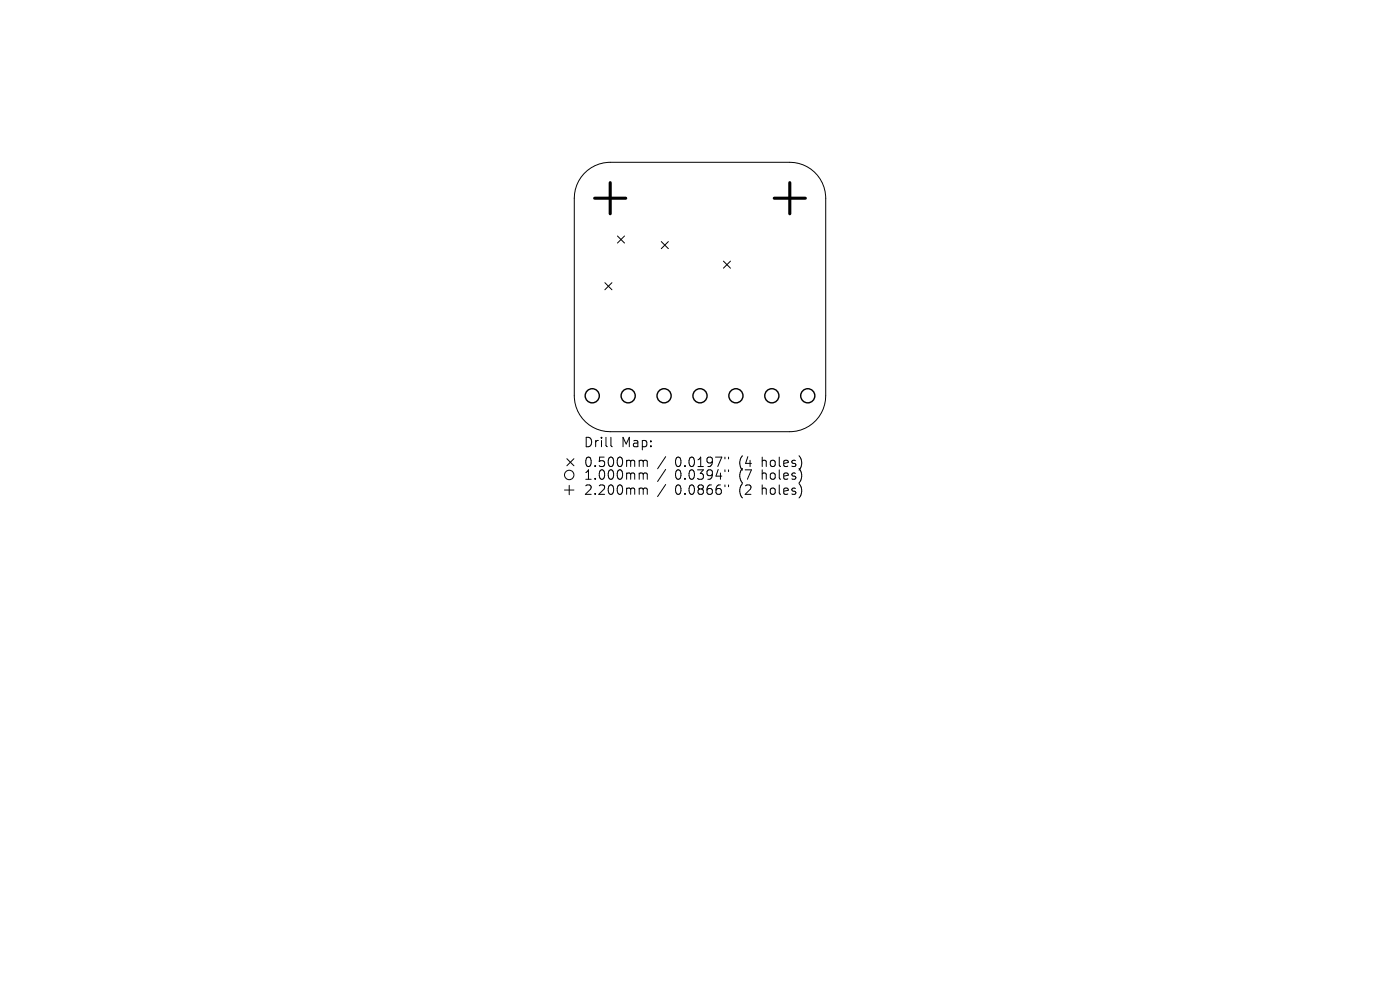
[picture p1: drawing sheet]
<svg xmlns="http://www.w3.org/2000/svg" width="297mm" height="210mm" viewBox="0 0 297 210" stroke-linecap="round" stroke-linejoin="round" font-family="sans-serif">
<defs><g id="words">
<g font-size="2.8">
<text x="123.8" y="95.2">Drill</text>
<text x="131.8" y="95.2">Map:</text>
<text x="123.8" y="99.4">0.500mm</text>
<text x="143.2" y="99.4">0.0197&quot;</text>
<text x="156.9" y="99.4">(4</text>
<text x="161.9" y="99.4">holes)</text>
<text x="123.8" y="102.1">1.000mm</text>
<text x="123.8" y="105.3">2.200mm</text>
<text x="143.2" y="102.1">0.0394&quot;</text>
<text x="143.2" y="105.3">0.0866&quot;</text>
<text x="156.9" y="102.1">(7</text>
<text x="156.9" y="105.3">(2</text>
<text x="161.9" y="102.1">holes)</text>
<text x="161.9" y="105.3">holes)</text>
</g>
</g></defs>
<g fill="none" stroke="#000" stroke-width=".21">
<path d="M123.9 36.8a7.6 7.6 0 0 1 5.6-2.4h38.1a7.6 7.6 0 0 1 7.6 7.6v42a7.6 7.6 0 0 1-7.6 7.6h-38.1a7.6 7.6 0 0 1-7.7-7.6v-42a7.6 7.6 0 0 1 2.1-5.2zM128.3 60l1.5 1.5M129.8 60l-1.5 1.5M131 50.1l1.5 1.5M132.5 50.1l-1.5 1.5M140.3 51.2l1.5 1.5M141.8 51.2l-1.5 1.5M153.5 55.4l1.5 1.5M155 55.4l-1.5 1.5M120.3 97.3l1.5 1.5M121.8 97.3l-1.5 1.5M129.6 92.8v1.7l.3 .3"/>
<path d="M135.9 97.6l.5 .1 .1 .2M136.5 97.9l.2-.3 .5 .1 .1 1.3M136.5 97.9v1.1M141.2 96.9l-1.7 2.5M141.2 99.6l-1.7 2.5M153.8 97v.3M153.8 99.7v.3M154.6 97v.3M154.6 99.7v.3M119.8 104h2M120.8 103v2M135.9 100.3h.3l.3 .3"/>
<path d="M135.9 103.5h.3l.3 .3M136.5 100.6v1.1M136.5 103.8v1.1M136.5 100.6l.2-.3 .5 .1 .1 1.3M136.5 103.8l.2-.3 .5 .1 .1 1.3M141.2 102.8l-1.7 2.5M153.8 102.9v.3M154.6 102.9v.3"/>
<circle cx="120.8" cy="100.8" r="1"/>
</g>
<g fill="none" stroke="#000" stroke-width=".3">
<circle cx="125.6" cy="84" r="1.5"/>
<circle cx="133.3" cy="84" r="1.5"/>
<circle cx="140.9" cy="84" r="1.5"/>
<circle cx="148.5" cy="84" r="1.5"/>
<circle cx="156.1" cy="84" r="1.5"/>
<circle cx="163.7" cy="84" r="1.5"/>
<circle cx="171.4" cy="84" r="1.5"/>
</g>
<path d="M129.5 38.7v6.6M167.6 38.7v6.6M126.2 42h6.6M164.3 42h6.6" fill="none" stroke="#000" stroke-width=".66"/>
<use href="#words"/>
</svg>
